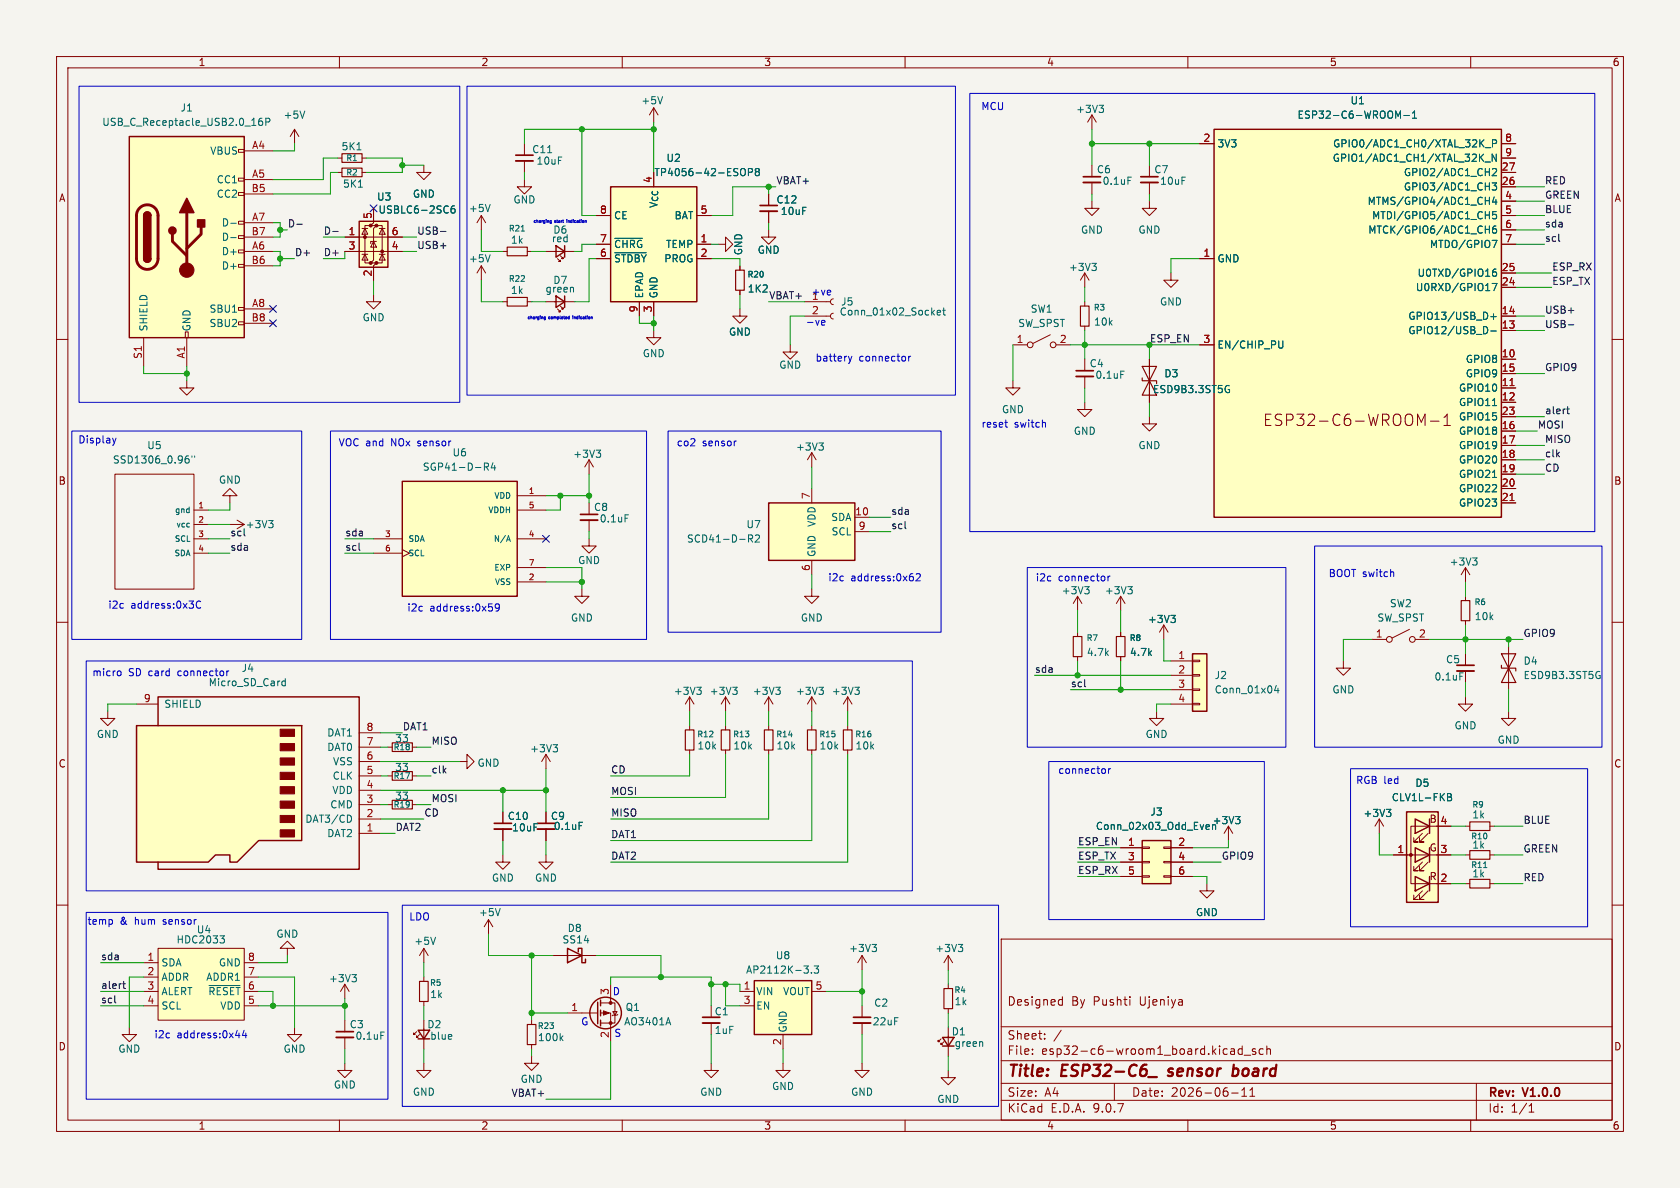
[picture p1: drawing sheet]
<svg xmlns="http://www.w3.org/2000/svg" width="297mm" height="210mm" viewBox="0 0 297 210" stroke-linecap="round" stroke-linejoin="round" font-family="sans-serif">
<defs><g id="words">
<g font-size="2.8" fill="#840000">
<text x="223.2" y="75.5">ESP32-C6-WROOM-1</text>
<text x="178" y="190.9">Title:</text>
<text x="187.7" y="190.9">ESP32-C6_</text>
<text x="207.4" y="190.9">sensor</text>
<text x="219.5" y="190.9">board</text>
</g>
<g font-size="2.1" fill="#840000">
<text x="178" y="178">Designed</text>
<text x="189.4" y="178">By</text>
<text x="193.3" y="178">Pushti</text>
<text x="201.6" y="178">Ujeniya</text>
<text x="178" y="184">Sheet:</text>
<text x="178" y="186.7">File:</text>
<text x="184.1" y="186.7">esp32-c6-wroom1_board.kicad_sch</text>
<text x="178" y="196.9">KiCad</text>
<text x="178" y="194.1">Size:</text>
<text x="184.7" y="194.1">A4</text>
<text x="185.7" y="196.9">E.D.A.</text>
<text x="193.3" y="196.9">9.0.7</text>
<text x="200" y="194.1">Date:</text>
<text x="207" y="194.1">2026-06-11</text>
<text x="263" y="194.3">Rev:</text>
<text x="263" y="196.9">Id:</text>
<text x="267.1" y="196.9">1/1</text>
<text x="269.4" y="194.3">V1.0.0</text>
</g>
<g font-size="1.8" fill="#840000">
<text x="35" y="11.9">1</text>
<text x="85" y="11.9">2</text>
<text x="135" y="11.9">3</text>
<text x="185" y="11.9">4</text>
<text x="235" y="11.9">5</text>
<text x="285" y="11.9">6</text>
<text x="10.3" y="35.9">A</text>
<text x="285.3" y="35.9">A</text>
<text x="10.3" y="85.9">B</text>
<text x="285.3" y="85.9">B</text>
<text x="10.3" y="135.9">C</text>
<text x="285.3" y="135.9">C</text>
<text x="252.6" y="145.6">B</text>
<text x="252.6" y="155.8">R</text>
<text x="252.6" y="150.7">G</text>
<text x="10.3" y="185.9">D</text>
<text x="285.3" y="185.9">D</text>
<text x="35" y="199.9">1</text>
<text x="85" y="199.9">2</text>
<text x="135" y="199.9">3</text>
<text x="185" y="199.9">4</text>
<text x="235" y="199.9">5</text>
<text x="285" y="199.9">6</text>
</g>
<g font-size="1.8" fill="#006464">
<text x="18" y="22.5">USB_C_Receptacle_USB2.0_16P</text>
<text x="31.8" y="19.9">J1</text>
<text x="50" y="21.2">+5V</text>
<text x="113.3" y="18.6">+5V</text>
<text x="190.1" y="20.2">+3V3</text>
<text x="229.3" y="21.2">ESP32-C6-WROOM-1</text>
<text x="238.7" y="18.6">U1</text>
<text x="37.1" y="27.5">VBUS</text>
<text x="60.3" y="26.8">5K1</text>
<text x="94" y="27.3">C11</text>
<text x="94.8" y="29.3">10uF</text>
<text x="117.7" y="28.8">U2</text>
<text x="215.1" y="26.3">3V3</text>
<text x="235.5" y="28.8">GPIO1/ADC1_CH1/XTAL_32K_N</text>
<text x="235.6" y="26.3">GPIO0/ADC1_CH0/XTAL_32K_P</text>
<text x="38.2" y="32.6">CC1</text>
<text x="38.2" y="35.2">CC2</text>
<text x="60.5" y="33.4">5K1</text>
<text x="66.6" y="35.7">U3</text>
<text x="72.9" y="35.2">GND</text>
<text x="115.6" y="31.3">TP4056-42-ESOP8</text>
<text x="193.8" y="30.8">C6</text>
<text x="194.8" y="32.9">0.1uF</text>
<text x="204" y="30.8">C7</text>
<text x="205" y="32.9">10uF</text>
<text x="248.1" y="31.3">GPIO2/ADC1_CH2</text>
<text x="248.1" y="33.9">GPIO3/ADC1_CH3</text>
<text x="39.1" y="40.2">D-</text>
<text x="66.8" y="37.9">USBLC6-2SC6</text>
<text x="82.8" y="37.7">+5V</text>
<text x="90.7" y="36.2">GND</text>
<text x="97.7" y="41.5">D6</text>
<text x="108.5" y="39">CE</text>
<text x="116.4" y="36.9" transform="rotate(-90 116.4 36.9)">V_{CC}</text>
<text x="119.2" y="39">BAT</text>
<text x="137.2" y="36.2">C12</text>
<text x="137.9" y="38.2">10uF</text>
<text x="191" y="41.5">GND</text>
<text x="201.2" y="41.5">GND</text>
<text x="241.7" y="36.4">MTMS/GPIO4/ADC1_CH4</text>
<text x="241.8" y="41.5">MTCK/GPIO6/ADC1_CH6</text>
<text x="242.5" y="39">MTDI/GPIO5/ADC1_CH5</text>
<text x="39.1" y="42.8">D-</text>
<text x="39.1" y="45.3">D+</text>
<text x="39.1" y="47.9">D+</text>
<text x="82.8" y="46.6">+5V</text>
<text x="90.2" y="43.3">1k</text>
<text x="97.4" y="43">red</text>
<text x="108.5" y="44">~{CHRG}</text>
<text x="108.5" y="46.6">~{STDBY} PROG</text>
<text x="117.6" y="44">TEMP</text>
<text x="131.4" y="45.2" transform="rotate(-90 131.4 45.2)">GND</text>
<text x="133.9" y="45.1">GND</text>
<text x="215.1" y="46.6">GND</text>
<text x="252.7" y="44">MTDO/GPIO7</text>
<text x="90.2" y="52.2">1k</text>
<text x="96.3" y="51.9">green</text>
<text x="97.7" y="50.4">D7</text>
<text x="113.9" y="52.8" transform="rotate(-90 113.9 52.8)">EPAD</text>
<text x="116.4" y="52.8" transform="rotate(-90 116.4 52.8)">GND</text>
<text x="132.1" y="51.9">1K2</text>
<text x="188.9" y="48.1">+3V3</text>
<text x="250.2" y="51.7">U0RXD/GPIO17</text>
<text x="250.5" y="49.1">U0TXD/GPIO16</text>
<text x="26.3" y="58.7" transform="rotate(-90 26.3 58.7)">SHIELD</text>
<text x="33.9" y="58.7" transform="rotate(-90 33.9 58.7)">GND</text>
<text x="36.9" y="55.5">SBU1</text>
<text x="36.9" y="58">SBU2</text>
<text x="64" y="57">GND</text>
<text x="128.8" y="59.5">GND</text>
<text x="148.3" y="56">Conn_01x02_Socket</text>
<text x="148.6" y="54.2">J5</text>
<text x="179.9" y="58">SW_SPST</text>
<text x="182.1" y="55.5">SW1</text>
<text x="193.3" y="57.8">10k</text>
<text x="205" y="54.2">GND</text>
<text x="248.9" y="56.7">GPIO13/USB_D+</text>
<text x="248.9" y="59.3">GPIO12/USB_D-</text>
<text x="113.5" y="63.3">GND</text>
<text x="137.7" y="65.4">GND</text>
<text x="192.5" y="65.1">C4</text>
<text x="215.1" y="61.8">EN/CHIP_PU</text>
<text x="259" y="64.4">GPIO8</text>
<text x="193.6" y="67.2">0.1uF</text>
<text x="203.7" y="69.7">ESD9B3.3ST5G</text>
<text x="205.7" y="66.9">D3</text>
<text x="257.8" y="69.4">GPIO10</text>
<text x="257.8" y="72">GPIO11</text>
<text x="259" y="66.9">GPIO9</text>
<text x="177" y="73.3">GND</text>
<text x="189.7" y="77.1">GND</text>
<text x="257.8" y="74.5">GPIO15</text>
<text x="257.8" y="77.1">GPIO18</text>
<text x="19.9" y="82.1">SSD1306_0.96&quot;</text>
<text x="25.9" y="79.6">U5</text>
<text x="74.6" y="83.4">SGP41-D-R4</text>
<text x="79.9" y="80.9">U6</text>
<text x="101.2" y="81.1">+3V3</text>
<text x="140.6" y="79.9">+3V3</text>
<text x="201.2" y="79.6">GND</text>
<text x="257.8" y="79.6">GPIO19</text>
<text x="257.8" y="82.1">GPIO20</text>
<text x="38.6" y="85.7">GND</text>
<text x="257.8" y="84.7">GPIO21</text>
<text x="257.8" y="87.2">GPIO22</text>
<text x="257.8" y="89.8">GPIO23</text>
<text x="43.3" y="93.6">+3V3</text>
<text x="104.9" y="90.5">C8</text>
<text x="105.9" y="92.6">0.1uF</text>
<text x="131.9" y="93.6">U7</text>
<text x="144.4" y="93.2" transform="rotate(-90 144.4 93.2)">VDD</text>
<text x="146.9" y="92.3">SDA</text>
<text x="146.9" y="94.8">SCL</text>
<text x="102.1" y="99.9">GND</text>
<text x="121.3" y="96.1">SCD41-D-R2</text>
<text x="144.4" y="98.6" transform="rotate(-90 144.4 98.6)">GND</text>
<text x="256.2" y="100.2">+3V3</text>
<text x="187.6" y="105.3">+3V3</text>
<text x="195.2" y="105.3">+3V3</text>
<text x="245.6" y="107.5">SW2</text>
<text x="100.8" y="110.1">GND</text>
<text x="141.5" y="110.1">GND</text>
<text x="202.8" y="110.3">+3V3</text>
<text x="243.4" y="110.1">SW_SPST</text>
<text x="260.6" y="109.8">10k</text>
<text x="42.6" y="119">J4</text>
<text x="192" y="116.2">4.7k</text>
<text x="199.7" y="116.2">4.7k</text>
<text x="255.5" y="117.4">C5</text>
<text x="269.2" y="117.7">D4</text>
<text x="29" y="125.3">SHIELD</text>
<text x="36.8" y="121.5">Micro_SD_Card</text>
<text x="119" y="123">+3V3</text>
<text x="125.4" y="123">+3V3</text>
<text x="133" y="123">+3V3</text>
<text x="140.6" y="123">+3V3</text>
<text x="147" y="123">+3V3</text>
<text x="214.6" y="120.2">J2</text>
<text x="214.6" y="122.8">Conn_01x04</text>
<text x="235.5" y="122.8">GND</text>
<text x="253.5" y="120.5">0.1uF</text>
<text x="269.2" y="120.2">ESD9B3.3ST5G</text>
<text x="17" y="130.7">GND</text>
<text x="57.7" y="130.4">DAT1</text>
<text x="69.8" y="131.4">33</text>
<text x="202.4" y="130.7">GND</text>
<text x="257" y="129.1">GND</text>
<text x="264.7" y="131.7">GND</text>
<text x="57.7" y="132.9">DAT0</text>
<text x="58.8" y="135.5">VSS</text>
<text x="69.8" y="136.5">33</text>
<text x="84.3" y="135.7">GND</text>
<text x="93.6" y="133.2">+3V3</text>
<text x="123.2" y="132.7">10k</text>
<text x="129.5" y="132.7">10k</text>
<text x="137.2" y="132.7">10k</text>
<text x="144.8" y="132.7">10k</text>
<text x="151.1" y="132.7">10k</text>
<text x="58.3" y="143.1">CMD</text>
<text x="58.7" y="140.6">VDD</text>
<text x="58.7" y="138">CLK</text>
<text x="69.8" y="141.6">33</text>
<text x="245.9" y="141.8">CLV1L-FKB</text>
<text x="250.1" y="139.3">D5</text>
<text x="53.9" y="145.6">DAT3/CD</text>
<text x="57.7" y="148.2">DAT2</text>
<text x="89.7" y="145.1">C10</text>
<text x="90.4" y="147.2">10uF</text>
<text x="97.3" y="145.1">C9</text>
<text x="97.8" y="146.9">0.1uF</text>
<text x="193.6" y="146.9">Conn_02x03_Odd_Even</text>
<text x="203.3" y="144.4">J3</text>
<text x="214.3" y="145.9">+3V3</text>
<text x="240.9" y="144.6">+3V3</text>
<text x="260.2" y="144.9">1k</text>
<text x="260.2" y="155.3">1k</text>
<text x="260.2" y="150.2">1k</text>
<text x="86.9" y="156.1">GND</text>
<text x="94.5" y="156.1">GND</text>
<text x="31.1" y="167">HDC2033</text>
<text x="34.7" y="165.2">U4</text>
<text x="48.8" y="166">GND</text>
<text x="73.1" y="167.2">+5V</text>
<text x="84.6" y="162.2">+5V</text>
<text x="99.3" y="167">SS14</text>
<text x="100.3" y="164.9">D8</text>
<text x="211.3" y="162.2">GND</text>
<text x="28.4" y="171">SDA</text>
<text x="28.4" y="173.6">ADDR</text>
<text x="36.4" y="173.6">ADDR1</text>
<text x="38.6" y="171">GND</text>
<text x="58.1" y="173.8">+3V3</text>
<text x="131.8" y="172.3">AP2112K-3.3</text>
<text x="137.1" y="169.8">U8</text>
<text x="150" y="168.5">+3V3</text>
<text x="165.3" y="168.5">+3V3</text>
<text x="28.4" y="176.1">ALERT</text>
<text x="28.4" y="178.7">SCL</text>
<text x="36.7" y="176.1">~{RESET}</text>
<text x="38.8" y="178.7">VDD</text>
<text x="76" y="176.6">1k</text>
<text x="110.5" y="178.9">Q1</text>
<text x="126.2" y="179.7">C1</text>
<text x="133.6" y="176.1">VIN</text>
<text x="133.6" y="178.7">EN</text>
<text x="138.3" y="176.1">VOUT</text>
<text x="154.4" y="178.2">C2</text>
<text x="168.7" y="177.9">1k</text>
<text x="61.7" y="182">C3</text>
<text x="62.7" y="184">0.1uF</text>
<text x="75.4" y="182">D2</text>
<text x="76" y="184">blue</text>
<text x="95" y="184.3">100k</text>
<text x="110.2" y="181.5">AO3401A</text>
<text x="126.2" y="183">1uF</text>
<text x="139.3" y="182.6" transform="rotate(-90 139.3 182.6)">GND</text>
<text x="154.2" y="181.5">22uF</text>
<text x="168.2" y="183.2">D1</text>
<text x="168.7" y="185.3">green</text>
<text x="20.8" y="186.3">GND</text>
<text x="50" y="186.3">GND</text>
<text x="91.9" y="191.6">GND</text>
<text x="58.9" y="192.6">GND</text>
<text x="72.9" y="193.9">GND</text>
<text x="123.7" y="193.9">GND</text>
<text x="136.4" y="192.9">GND</text>
<text x="150.4" y="193.9">GND</text>
<text x="165.6" y="195.2">GND</text>
</g>
<g font-size="1.8" fill="#0000c2">
<text x="173.4" y="19.7">MCU</text>
<text x="143.4" y="52.4">+ve</text>
<text x="142.4" y="57.8">-ve</text>
<text x="144.1" y="64.1">battery</text>
<text x="151.8" y="64.1">connector</text>
<text x="173.4" y="75.8">reset</text>
<text x="179.3" y="75.8">switch</text>
<text x="13.8" y="78.6">Display</text>
<text x="59.8" y="79.1">VOC and</text>
<text x="69.2" y="79.1">NOx</text>
<text x="74.1" y="79.1">sensor</text>
<text x="119.5" y="79.1">co2</text>
<text x="124.2" y="79.1">sensor</text>
<text x="19" y="107.8">i2c</text>
<text x="23.1" y="107.8">address:0x3C</text>
<text x="146.3" y="103">i2c</text>
<text x="150.4" y="103">address:0x62</text>
<text x="183" y="103">i2c</text>
<text x="187.1" y="103">connector</text>
<text x="234.8" y="102.2">BOOT switch</text>
<text x="71.9" y="108.3">i2c</text>
<text x="76" y="108.3">address:0x59</text>
<text x="16.2" y="119.7">micro</text>
<text x="22.7" y="119.7">SD card</text>
<text x="31.7" y="119.7">connector</text>
<text x="187" y="137">connector</text>
<text x="239.6" y="138.8">RGB led</text>
<text x="15.4" y="163.7">temp</text>
<text x="21.2" y="163.7">&amp;</text>
<text x="23.9" y="163.7">hum</text>
<text x="29.1" y="163.7">sensor</text>
<text x="72.3" y="162.9">LDO</text>
<text x="108.2" y="176.1">D</text>
<text x="27.2" y="183.7">i2c</text>
<text x="31.3" y="183.7">address:0x44</text>
<text x="102.6" y="181.5">G</text>
<text x="108.5" y="183.5">S</text>
</g>
<g font-size="1.8" fill="#a90000">
<text x="44.5" y="26.4">A4</text>
<text x="212.7" y="25.1">2</text>
<text x="266" y="25.1">8</text>
<text x="266" y="27.7">9</text>
<text x="44.4" y="34">B5</text>
<text x="44.5" y="31.5">A5</text>
<text x="115.3" y="32.5" transform="rotate(-90 115.3 32.5)">4</text>
<text x="265.4" y="30.2">27</text>
<text x="265.4" y="32.8">26</text>
<text x="266" y="35.3">4</text>
<text x="44.4" y="41.7">B7</text>
<text x="44.5" y="39.1">A7</text>
<text x="61.5" y="41.7">1</text>
<text x="65.8" y="38.8" transform="rotate(-90 65.8 38.8)">5</text>
<text x="69.1" y="41.7">6</text>
<text x="106" y="37.8">8</text>
<text x="123.8" y="37.8">5</text>
<text x="266" y="37.8">5</text>
<text x="266" y="40.4">6</text>
<text x="44.4" y="46.7">B6</text>
<text x="44.5" y="44.2">A6</text>
<text x="61.5" y="44.2">3</text>
<text x="69.1" y="44.2">4</text>
<text x="106" y="42.9">7</text>
<text x="106" y="45.5">6</text>
<text x="123.8" y="42.9">1</text>
<text x="123.8" y="45.5">2</text>
<text x="212.7" y="45.5">1</text>
<text x="266" y="42.9">7</text>
<text x="65.8" y="49" transform="rotate(-90 65.8 49)">2</text>
<text x="143.4" y="53.1">1</text>
<text x="265.4" y="48">25</text>
<text x="265.4" y="50.5">24</text>
<text x="44.4" y="56.9">B8</text>
<text x="44.5" y="54.4">A8</text>
<text x="112.8" y="55.3" transform="rotate(-90 112.8 55.3)">9</text>
<text x="115.3" y="55.3" transform="rotate(-90 115.3 55.3)">3</text>
<text x="143.4" y="55.6">2</text>
<text x="265.4" y="55.6">14</text>
<text x="265.4" y="58.2">13</text>
<text x="25.1" y="63.5" transform="rotate(-90 25.1 63.5)">S1</text>
<text x="32.8" y="63.5" transform="rotate(-90 32.8 63.5)">A1</text>
<text x="179.6" y="60.7">1</text>
<text x="187.3" y="60.7">2</text>
<text x="212.7" y="60.7">3</text>
<text x="265.4" y="63.2">10</text>
<text x="265.4" y="65.8">15</text>
<text x="265.4" y="68.3">11</text>
<text x="265.4" y="70.9">12</text>
<text x="265.4" y="73.4">23</text>
<text x="265.4" y="75.9">16</text>
<text x="265.4" y="78.5">17</text>
<text x="265.4" y="81">18</text>
<text x="265.4" y="83.6">19</text>
<text x="143.3" y="88.3" transform="rotate(-90 143.3 88.3)">7</text>
<text x="265.4" y="86.1">20</text>
<text x="265.4" y="88.6">21</text>
<text x="151.1" y="91.2">10</text>
<text x="151.7" y="93.7">9</text>
<text x="143.3" y="101" transform="rotate(-90 143.3 101)">6</text>
<text x="243.1" y="112.8">1</text>
<text x="250.8" y="112.8">2</text>
<text x="208.2" y="116.6">1</text>
<text x="208.2" y="119.1">2</text>
<text x="25.3" y="124.2">9</text>
<text x="208.2" y="121.7">3</text>
<text x="208.2" y="124.2">4</text>
<text x="64.7" y="131.8">7</text>
<text x="64.7" y="129.3">8</text>
<text x="64.7" y="136.9">5</text>
<text x="64.7" y="134.4">6</text>
<text x="64.7" y="142">3</text>
<text x="64.7" y="139.4">4</text>
<text x="64.7" y="147.1">1</text>
<text x="64.7" y="144.5">2</text>
<text x="199.3" y="149.6">1</text>
<text x="208.2" y="149.6">2</text>
<text x="254.6" y="145.8">4</text>
<text x="199.3" y="152.1">3</text>
<text x="199.3" y="154.7">5</text>
<text x="208.2" y="152.1">4</text>
<text x="208.2" y="154.7">6</text>
<text x="246.9" y="150.9">1</text>
<text x="254.6" y="156">2</text>
<text x="254.6" y="150.9">3</text>
<text x="26" y="169.9">1</text>
<text x="26" y="172.5">2</text>
<text x="43.7" y="169.9">8</text>
<text x="43.7" y="172.5">7</text>
<text x="26" y="175">3</text>
<text x="26" y="177.5">4</text>
<text x="43.7" y="175">6</text>
<text x="43.7" y="177.5">5</text>
<text x="100.9" y="178.8">1</text>
<text x="107.7" y="176" transform="rotate(-90 107.7 176)">3</text>
<text x="131.4" y="175">1</text>
<text x="131.4" y="177.5">3</text>
<text x="144.1" y="175">5</text>
<text x="107.7" y="183.6" transform="rotate(-90 107.7 183.6)">2</text>
<text x="138.2" y="184.9" transform="rotate(-90 138.2 184.9)">2</text>
</g>
<g font-size="1.8" fill="#0f0f0f">
<text x="137.2" y="32.7">VBAT+</text>
<text x="273" y="35.2">GREEN</text>
<text x="273" y="32.7">RED</text>
<text x="50.8" y="40.3">D-</text>
<text x="57.1" y="41.6">D-</text>
<text x="73.7" y="41.6">USB-</text>
<text x="273" y="37.8">BLUE</text>
<text x="273" y="40.3">sda</text>
<text x="52.1" y="45.4">D+</text>
<text x="57.1" y="45.4">D+</text>
<text x="73.7" y="44.1">USB+</text>
<text x="273" y="42.8">scl</text>
<text x="274.3" y="47.9">ESP_RX</text>
<text x="135.9" y="53">VBAT+</text>
<text x="274.3" y="50.5">ESP_TX</text>
<text x="273" y="58.1">USB-</text>
<text x="273" y="55.5">USB+</text>
<text x="273" y="65.7">GPIO9</text>
<text x="271.8" y="75.9">MOSI</text>
<text x="273" y="73.3">alert</text>
<text x="273" y="83.5">CD</text>
<text x="273" y="80.9">clk</text>
<text x="273" y="78.4">MISO</text>
<text x="40.6" y="94.9">scl</text>
<text x="61" y="94.9">sda</text>
<text x="157.5" y="91.1">sda</text>
<text x="157.5" y="93.6">scl</text>
<text x="40.6" y="97.4">sda</text>
<text x="61" y="97.4">scl</text>
<text x="269.2" y="112.7">GPIO9</text>
<text x="182.9" y="119">sda</text>
<text x="189.2" y="121.6">scl</text>
<text x="71.1" y="129.2">DAT1</text>
<text x="76.2" y="131.7">MISO</text>
<text x="76.2" y="136.8">clk</text>
<text x="107.9" y="136.8">CD</text>
<text x="76.2" y="141.9">MOSI</text>
<text x="107.9" y="140.6">MOSI</text>
<text x="69.8" y="147">DAT2</text>
<text x="74.9" y="144.4">CD</text>
<text x="107.9" y="148.2">DAT1</text>
<text x="107.9" y="144.4">MISO</text>
<text x="190.5" y="149.5">ESP_EN</text>
<text x="269.2" y="145.7">BLUE</text>
<text x="107.9" y="152.1">DAT2</text>
<text x="190.5" y="154.6">ESP_RX</text>
<text x="190.5" y="152.1">ESP_TX</text>
<text x="215.9" y="152.1">GPIO9</text>
<text x="269.2" y="150.8">GREEN</text>
<text x="269.2" y="155.9">RED</text>
<text x="17.8" y="169.8">sda</text>
<text x="17.8" y="177.5">scl</text>
<text x="17.8" y="174.9">alert</text>
<text x="90.3" y="194">VBAT+</text>
</g>
<text font-size="1.8" fill="#009600" x="203.2" y="60.6">ESP_EN</text>
<g font-size="1.4" fill="#006464">
<text x="61.1" y="28.7">R1</text>
<text x="61.1" y="31.2">R2</text>
<text x="89.8" y="41.1">R21</text>
<text x="89.8" y="50">R22</text>
<text x="132" y="49.3">R20</text>
<text x="193.3" y="55.1">R3</text>
<text x="87.3" y="88.4">VDD</text>
<text x="30.8" y="96">SCL</text>
<text x="30.8" y="90.9">gnd</text>
<text x="31" y="93.4">vcc</text>
<text x="72.1" y="96">SDA</text>
<text x="86.2" y="90.9">VDDH</text>
<text x="87.2" y="96">N/A</text>
<text x="30.7" y="98.5">SDA</text>
<text x="72.1" y="98.5">SCL</text>
<text x="87.3" y="101.1">EXP</text>
<text x="87.4" y="103.6">VSS</text>
<text x="260.6" y="107.2">R6</text>
<text x="192" y="113.5">R7</text>
<text x="199.6" y="113.5">R8</text>
<text x="123.2" y="130.5">R12</text>
<text x="129.5" y="130.5">R13</text>
<text x="137.1" y="130.5">R14</text>
<text x="144.7" y="130.5">R15</text>
<text x="151.1" y="130.5">R16</text>
<text x="69.5" y="132.8">R18</text>
<text x="69.5" y="137.9">R17</text>
<text x="69.5" y="143">R19</text>
<text x="260.2" y="143">R9</text>
<text x="260" y="148.6">R10</text>
<text x="260" y="153.6">R11</text>
<text x="75.9" y="174.5">R5</text>
<text x="168.6" y="175.7">R4</text>
<text x="95" y="182.1">R23</text>
</g>
<g font-size="1.4" fill="#a90000">
<text x="35" y="89.9">1</text>
<text x="93.4" y="87.4">1</text>
<text x="93.4" y="89.9">5</text>
<text x="35" y="92.5">2</text>
<text x="35" y="95">3</text>
<text x="68" y="95">3</text>
<text x="93.4" y="95">4</text>
<text x="35" y="97.5">4</text>
<text x="68" y="97.5">6</text>
<text x="93.4" y="100.1">7</text>
<text x="93.4" y="102.6">2</text>
</g>
<g font-size=".7" fill="#0000c2">
<text x="94.2" y="39.6">charging</text>
<text x="98.1" y="39.6">start</text>
<text x="100.6" y="39.6">indication</text>
<text x="93.1" y="56.6">charging</text>
<text x="97.1" y="56.6">completed</text>
<text x="101.7" y="56.6">indication</text>
</g>
</g></defs>
<path d="M0 0h297v210h-297z" fill="#f5f4ef" stroke="#f5f4ef" stroke-width=".18"/>
<g fill="none" stroke="#840000" stroke-width=".18">
<path d="M10 10h277v190h-277zM12 12h273v186h-273zM60 10v2M110 10v2M160 10v2M210 10v2M260 10v2M193 20.3l-.7 1.3M193 20.3l.8 1.3M193 20.3v2.6M10 60h2M285 60h2"/>
<path d="M10 110h2M190.5 105.4l-.8 1.3M190.5 105.4l.8 1.3M190.5 105.4v2.6M285 110h2M135.9 123.2l-.8 1.3M135.9 123.2l.8 1.3M135.9 123.2v2.5M10 160h2M177 166h108v32h-108zM187.4 176.7l.4 .1M187.8 176.2v1.5"/>
<path d="M187.8 177.6l-.4 .1M199.7 176.2v.1M199.7 176.7v1M285 160h2M60 198v2M110 198v2M160 198v2M177 194.5h108M177 191.5h108M177 187.5h108M177 181.5h108M182.5 186.3v.1"/>
<path d="M182.5 185.5v.1M184.7 183.6v.1M184.7 182.8v.1M187.6 182.1l-1.3 2M197 191.5v3M210 198v2M217.7 185.4h.3l.2 .2v.8M217.7 193.2h1.2M218.2 186.3l-.5 .1M218.2 185.8h-.5M219.5 193.8h.9M219.5 192.7l.5-.4v1.5"/>
<path d="M219.6 185.5l-.4-.1-.3 .3v.4l.1 .2h.6M219.6 184.9v1.5M220 186.5h1.1M221 193.8h.8M221 192.7l.4-.4v1.5M222 185.5l-.4-.1-.2 .2 .1 .2 .5 .2v.3h-.6M223.3 185.5l-.4-.1-.3 .3v.4l.1 .2h.6M224 185.5l.2-.1 .3 .1 .1 .9M224 184.9v1.5M260 198v2M261 191.5v6.5M270.3 196.6h.9"/>
<path d="M270.3 195.5l.4-.4v1.5"/>
</g>
<path d="M203 190.4h1.5M206.5 190.1l.1 .1M206.7 189l-.1 .3v.1M218 189l.2-.1 .6 .1M218.1 188.2l-.2 2M218.8 190a.66 .66 0 0 1-.9 .1" fill="none" stroke="#840000" stroke-width=".4"/>
<path d="M194.3 18.6h.8l-.4 .5M194.8 19.1l.3 .2v.3l-.3 .3M191.8 103.7h.7l-.4 .5M192.3 104.2l.2 .2v.3l-.2 .3M137.1 121.5h.8l-.4 .5M137.7 122l.2 .2v.3l-.2 .3" fill="none" stroke="#006464" stroke-width=".18"/>
<path d="M71.1 85.1h20.3v20.3h-20.3z" fill="#ffffc2"/>
<path d="M71.1 85.1h20.3v20.3h-20.3z" fill="none" stroke="#840000" stroke-width=".25"/>
<g fill="none" stroke="#840000" stroke-width=".18">
<path d="M52.1 22.9l-.8 1.2M52.1 22.9l.7 1.2M52.1 22.9v2.5M59.7 27.9h.8M64 27.9h.8M203.2 35.6v1.2h1.3l-1.3 1.3-1.3-1.3h1.3M203.2 29.2v2M203.2 32.3v2M66 52.1v1.2h1.3l-1.3 1.3-1.2-1.3h1.2M191.8 71.1v1.3h1.2l-1.2 1.3-1.3-1.3h1.3M66 95.3h5.1M66 97.8h5.1"/>
<path d="M71.1 97.2l1.3 .6-1.3 .6M91.4 95.3h5.1M91.4 87.6h5.1M91.4 90.2h5.1M104.1 95.3v1.2h1.3l-1.3 1.3-1.2-1.3h1.2M104.1 81.3l-.7 1.3M104.1 81.3l.8 1.3M104.1 81.3v2.5M104.1 88.9v2M104.1 91.9v2.1M91.4 100.3h5.1M91.4 102.9h5.1"/>
<path d="M102.9 104.1v1.3h1.2l-1.2 1.3-1.3-1.3h1.3M68.6 132.1h.7M72.9 132.1h.8"/>
</g>
<path d="M53.9 19.6l-.4 1.3M63.1 26.5h.7M105.4 79.6h.8l-.4 .5M85.6 82.5h.6l.2-.2-.1-.3-.7-.1v1.2M85.9 82.5l.5 .6M87.1 81.8l-.3 .9h.8M87.4 82.3v.8M89.6 95.4h.5M89.9 94.7l.3 1M105.9 80.1l.3 .2v.3l-.3 .2M110.5 91h.6" fill="none" stroke="#006464" stroke-width=".18"/>
<path d="M60.5 27.2h3.5v1.5h-3.5zM69.3 131.3h3.6v1.5h-3.6z" fill="none" stroke="#840000" stroke-width=".2"/>
<path d="M201.7 31.2h3M102.6 90.9h3.1" fill="none" stroke="#840000" stroke-width=".3"/>
<path d="M201.7 32.3h3M102.6 91.9h3.1" fill="none" stroke="#840000" stroke-width=".33"/>
<path d="M63.5 39.1h5.1v8.1h-5.1z" fill="#ffffc2"/>
<g fill="#840000" stroke="#840000" stroke-width=".18">
<path d="M106.7 178.7l1 .4-1 .4z"/>
<circle cx="64.5" cy="41.9" r=".25"/>
<circle cx="65.5" cy="39.9" r=".25"/>
<circle cx="65.5" cy="46.5" r=".25"/>
<circle cx="66.5" cy="39.9" r=".25"/>
<circle cx="66.5" cy="46.5" r=".25"/>
<circle cx="67.6" cy="44.4" r=".25"/>
<circle cx="107.9" cy="177.3" r=".25"/>
<circle cx="107.9" cy="180.8" r=".25"/>
</g>
<g fill="none" stroke="#840000" stroke-width=".18">
<path d="M59.7 30.5h.8M64 30.5h.8M65.5 39.9h-1v6.6h1M66 36.8v2.6l-.5 .5h1l-.5 .5v5.6l-.5 .5h1l-.5 .5v2.5M66.5 39.9h1.1v6.6h-1.1M74.9 29.2v1.3h1.3l-1.3 1.3-1.2-1.3h1.2M193 35.6v1.2h1.3l-1.3 1.3-1.2-1.3h1.2M61 41.9h10.1M61 44.5h10.1M64 45h1M64 40.4h1M64.5 40.4l.5 1h-1z"/>
<path d="M64.5 45l.5 1h-1zM66 42.7l.5 1h-1zM66.5 42.7h-1v.4M67.1 45h1M67.1 40.4h1M67.6 40.4l.5 1h-1zM67.6 45l.5 1h-1zM191.8 53.3v.8M191.8 57.7v.7M203.2 73.7v1.2h1.3l-1.3 1.3-1.3-1.3h1.3M97.8 168.9h7.6M100.3 179.1h5.4"/>
<path d="M106.2 177.3h2.5v3.5h-2.5M106.2 179.1h1.7v5.1M107.9 174v3.3M108.3 178.8h.8l-.4 .7zM109.2 179.3l-.1 .2h-.8l-.1 .1M22.9 181.6v1.3h1.2l-1.2 1.3-1.3-1.3h1.3M94 180.3v.8M94 184.7v.7"/>
</g>
<g fill="none" stroke="#840000" stroke-width=".25">
<path d="M63.5 39.1h5.1v8.1h-5.1zM100.3 167.6l2.6 1.3-2.6 1.3zM102.2 168.3v-.7h.7v2.6h.6v-.7M105.7 177.2v3.8M106.2 176.8v1M106.2 178.6v1M106.2 180.3v1.1"/>
<circle cx="107.1" cy="179.1" r="2.79"/>
</g>
<path d="M63.4 33.1h.7M80.3 36.4l-.3 .1a.86 .86 0 0 0 0 1.2l.4-.2 .1-.4-.3-.2h-.3l-.2 .2M118.1 179.9l.5 1.3M99.2 183.5l.3 .5M99.5 183.1l-.5 .5" fill="none" stroke="#006464" stroke-width=".18"/>
<path d="M60.5 29.7h3.5v1.5h-3.5zM191 54.1h1.5v3.6h-1.5zM93.2 181.1h1.5v3.6h-1.5z" fill="none" stroke="#840000" stroke-width=".2"/>
<path d="M27.9 167.6h15.3v12.7h-15.3z" fill="#ffffc2"/>
<g fill="none" stroke="#840000" stroke-width=".18">
<path d="M193 29.2v2M193 32.3v2M85.1 47l-.8 1.3M85.1 47l.8 1.3M85.1 47v2.5M88.9 44.5h.8M88.9 53.3h.8M93.2 44.5h.8M93.2 53.3h.8M96.5 44.5h5.1M96.5 53.3h5.1M98.6 54.6l.5 .5h-.3h.3v-.2"/>
<path d="M98.6 45.7l.5 .5h-.3h.3v-.2M99.1 54.1l.5 .5h-.3h.3v-.2M99.1 45.2l.5 .5h-.3h.3v-.2M142.2 53.3h4.6M142.2 55.9h4.6M147.3 52.8l-.3 .2-.2 .3 .2 .4 .3 .1M147.3 55.4l-.3 .1-.2 .4 .2 .3 .3 .2M242.6 113h2.5M249.2 111.3l-3.1 1.5M250.2 113h2.5M25.4 170.2h2.5M25.4 172.7h2.5"/>
<path d="M25.4 175.3h2.5M25.4 177.8h2.5M27.9 167.6h15.3v12.7h-15.3zM43.2 170.2h2.5M43.2 172.7h2.5M43.2 175.3h2.5M43.2 177.8h2.5M61 174l-.8 1.3M61 174l.7 1.3M61 174v2.5"/>
<circle cx="245.6" cy="113" r=".51"/>
<circle cx="249.7" cy="113" r=".51"/>
</g>
<path d="M199.4 31.3h.6M86.7 45l-.5 1.3M92.1 40.8h.6M101.3 50.8l.1 .8M165.7 55.3l.6-.1-.1-.3h-.3l-.2 .1v.6h.5M166.7 54.9h.4M166.8 54.4v1.1l.3 .2M37 174.2h5.4M38.9 165.4h.8l-.5 .5 .4 .1 .1 .5-.3 .2h-.3M62.2 172.3h.8l-.4 .5M62.8 172.8l.2 .2v.3l-.2 .3" fill="none" stroke="#006464" stroke-width=".18"/>
<path d="M191.5 31.2h3.1" fill="none" stroke="#840000" stroke-width=".3"/>
<path d="M191.5 32.3h3.1" fill="none" stroke="#840000" stroke-width=".33"/>
<path d="M89.7 43.7h3.5v1.5h-3.5zM89.7 52.6h3.5v1.5h-3.5z" fill="none" stroke="#840000" stroke-width=".2"/>
<path d="M98.3 52.3l1.5 1-1.5 1.1zM98.3 43.4l1.5 1.1-1.5 1zM99.8 43.4v2.1M99.8 52.3v2.1" fill="none" stroke="#840000" stroke-width=".25"/>
<path d="M214.6 22.9h50.8v68.5h-50.8z" fill="#ffffc2"/>
<path d="M214.6 22.9h50.8v68.5h-50.8z" fill="none" stroke="#840000" stroke-width=".25"/>
<g fill="none" stroke="#840000" stroke-width=".18">
<path d="M212.1 25.4h2.5M265.4 25.4h2.6M265.4 27.9h2.6M265.4 30.5h2.6M265.4 33h2.6M265.4 35.6h2.6M265.4 38.1h2.6M212.1 45.7h2.5M265.4 40.6h2.6M265.4 43.2h2.6M265.4 48.3h2.6M265.4 50.8h2.6"/>
<path d="M265.4 55.9h2.6M265.4 58.4h2.6M212.1 61h2.5M251.3 74.6l.6-1.4v2M252.9 74.5h1.5M255.3 75.2h1.1M255.3 73.8l.5-.6v2M265.4 63.5h2.6M265.4 66h2.6M265.4 68.6h2.6M265.4 71.1h2.6M265.4 73.7h2.6"/>
<path d="M265.4 76.2h2.6M265.4 78.7h2.6M265.4 81.3h2.6M265.4 83.8h2.6M265.4 86.4h2.6M265.4 88.9h2.6M143.5 104.1v1.3h1.3l-1.3 1.3-1.3-1.3h1.3"/>
</g>
<g fill="none" stroke="#006464" stroke-width=".18">
<path d="M249.7 20l.4-.4v1.3M247.2 20.5l.4-.9v1.3M248.2 20.4h1M249.7 20.9h.7M262.5 28.6h1M262.6 35.5h.7M262.6 38h.7M262.6 26.1h1M263.3 34.9v1.2M263.3 37.4v1.3M263.3 39.9v1.3M263.8 32.3h.8l-.4 .5 .3 .1v.6l-.2 .1-.5-.1"/>
<path d="M263.9 25.4l.6-.1 .1-.2-.1-.3-.6-.1v1.3M263.9 29.9l.4-.1 .3 .4-.8 .9h.8M264.2 34.8l-.3 .9h.7M264.5 39.9l-.4 .1a.86 .86 0 0 0 0 1.2l.4-.1 .1-.4-.3-.3-.3 .1-.1 .2M264.5 35.3v.8M264.5 27.2v1.3l-.7-1.3v1.3M264.5 37.4h-.6v.6l.1-.1 .5 .1 .1 .1-.1 .5-.2 .1-.4-.1M262.6 40.6h.7M262.8 57.8l.2 .5-.2 .6M263.6 56h.9M263.6 58.5h.9M263.8 42.5h.8l-.5 1.3"/>
<path d="M263.8 50.1h.8l-.5 1.3M264 55.5v1M264.5 47.6h-.4a.86 .86 0 0 0 0 1.2l.4-.1 .1-.4-.3-.2h-.3l-.1 .2M226.8 60.3l-.1 1.1-.2 .1h-.3M263.9 71.7h.7M263.9 84.4h.7"/>
</g>
<path d="M266.9 68.2h.8M266.9 88.5h.8" fill="none" stroke="#a90000" stroke-width=".18"/>
<path d="M135.9 88.9h15.2v10.2h-15.2z" fill="#ffffc2"/>
<path d="M135.9 88.9h15.2v10.2h-15.2z" fill="none" stroke="#840000" stroke-width=".25"/>
<path d="M203.2 63.5v7.6M143.5 86.4v2.5M143.5 99.1v2.5M151.1 91.4h2.6M151.1 94h2.6M96.5 133.4l-.7 1.2M96.5 133.4l.8 1.2M96.5 133.4v2.5M61 180.3v2.1M61 183.4v2" fill="none" stroke="#840000" stroke-width=".18"/>
<path d="M217 68.1l.3 .1M217.1 68.9h.3v.4l-.4 .1M132.3 95.2h.6l.2-.2-.1-.3-.7-.1v1.2M132.6 95.2l.5 .6M133.5 94.7l.5-.1 .3 .3-.8 .9h.8M97.8 131.6h.8l-.5 .5M98.3 132.1l.3 .3v.3l-.3 .2M67.3 182.4h.6" fill="none" stroke="#006464" stroke-width=".18"/>
<path d="M201.9 66.8v.5h2.6v.5M201.9 64.8h2.6l-1.3 2.5zM203.2 67.3l1.3 2.6h-2.6z" fill="none" stroke="#840000" stroke-width=".2"/>
<path d="M59.4 182.4h3.1" fill="none" stroke="#840000" stroke-width=".3"/>
<path d="M59.4 183.4h3.1" fill="none" stroke="#840000" stroke-width=".33"/>
<path d="M24.1 128.3h29.2v20.3h-7.6l-3.8 3.8h-1.3v-1.3h-2.5l-1.3 1.3h-12.7z" fill="#ffffc2"/>
<path d="M24.1 128.3h29.2v20.3h-7.6l-3.8 3.8h-1.3v-1.3h-2.5l-1.3 1.3h-12.7zM27.9 128.3v-5.1h35.6v30.5h-35.6v-1.3" fill="none" stroke="#840000" stroke-width=".25"/>
<g fill="#840000" stroke="#840000" stroke-width=".18">
<path d="M49.5 146.7h2.6v1.3h-2.6z"/>
<path d="M49.5 144.1h2.6v1.3h-2.6z"/>
<path d="M49.5 141.6h2.6v1.3h-2.6z"/>
<path d="M49.5 139.1h2.6v1.2h-2.6z"/>
<path d="M49.5 136.5h2.6v1.3h-2.6z"/>
<path d="M49.5 134h2.6v1.3h-2.6z"/>
<path d="M49.5 131.4h2.6v1.3h-2.6z"/>
<path d="M49.5 128.9h2.6v1.3h-2.6z"/>
</g>
<g fill="none" stroke="#840000" stroke-width=".18">
<path d="M185.7 59.2l-3.1 1.5M191.8 48.3l-.8 1.2M191.8 48.3l.7 1.2M191.8 48.3v2.5M179.1 67.3v1.3h1.2l-1.2 1.3-1.3-1.3h1.3M179.1 61h2.5M186.7 61h2.5M237.5 116.8v1.3h1.3l-1.3 1.3-1.3-1.3h1.3M266.7 114.3v7.6M24.1 124.5h3.8M63.5 139.7h3.8M63.5 137.2h3.8"/>
<path d="M63.5 134.6h3.8M63.5 132.1h3.8M63.5 129.5h3.8M121.9 123.2v2.5M121.9 128.3v.7M121.9 132.6v.8M121.9 123.2l-.7 1.3M121.9 123.2l.8 1.3M128.3 123.2l-.8 1.3M128.3 123.2l.7 1.3M128.3 123.2v2.5M128.3 128.3v.7"/>
<path d="M128.3 132.6v.8M135.9 128.3v.7M135.9 132.6v.8M143.5 123.2v2.5M143.5 128.3v.7M143.5 132.6v.8M143.5 123.2l-.8 1.3M143.5 123.2l.8 1.3M149.9 123.2v2.5M149.9 128.3v.7M149.9 132.6v.8M149.9 123.2l-.8 1.3"/>
<path d="M149.9 123.2l.7 1.3M259.1 123.2v1.3h1.2l-1.2 1.2-1.3-1.2h1.3M266.7 125.7v1.3h1.3l-1.3 1.3-1.3-1.3h1.3M63.5 147.3h3.8M63.5 144.8h3.8M63.5 142.2h3.8M243.8 144.8l-.7 1.3M243.8 144.8l.8 1.3M243.8 144.8v2.5M259.1 146.1h.7M263.4 146.1h.8M74.9 167.6l-.7 1.3"/>
<path d="M74.9 167.6l.8 1.3M74.9 167.6v2.6M152.4 177.8v2M167.6 168.9l-.7 1.3M167.6 168.9l.8 1.3M167.6 168.9v2.6M125.7 180.8v2.1M138.4 188v1.2h1.3l-1.3 1.3-1.2-1.3h1.2M152.4 188v1.2h1.3l-1.3 1.3-1.3-1.3h1.3M152.4 180.8v2.1"/>
<circle cx="182.1" cy="61" r=".51"/>
<circle cx="186.2" cy="61" r=".51"/>
</g>
<g fill="none" stroke="#006464" stroke-width=".18">
<path d="M193 46.6h.8l-.4 .4M193.6 47l.2 .3v.3l-.2 .2M50.4 120v1.2M282.5 118.7h.3M282.7 119.4h.2v.4l-.4 .2M49.8 121l.3 .2h.3M50.4 120.4h-.3l-.3 .2M123.2 121.5h.8l-.5 .5M123.7 122l.3 .2v.3l-.3 .3M129.5 121.5h.8l-.4 .5M130.1 122l.2 .2v.3l-.2 .3M144.8 121.5h.8l-.5 .5"/>
<path d="M145.3 122l.3 .2v.3l-.3 .3M151.1 121.5h.8l-.4 .5M151.7 122l.2 .2v.3l-.2 .3M61.9 144.2l.2 .4-.2 .7M245.1 143.1h.8l-.4 .5M245.6 143.6l.3 .2v.3l-.3 .2M77 165.7l-.4 1.2M169.4 166.9h.8l-.4 .5M170 167.4l.2 .3v.3l-.2 .2"/>
</g>
<path d="M265.4 117.6v.5h2.6v.5M265.4 115.6h2.6l-1.3 2.5zM266.7 118.1l1.3 2.6h-2.6zM121.2 129h1.5v3.6h-1.5zM127.5 129h1.5v3.6h-1.5zM135.1 129h1.6v3.6h-1.6zM142.7 129h1.6v3.6h-1.6zM149.1 129h1.5v3.6h-1.5zM259.8 145.3h3.6v1.5h-3.6z" fill="none" stroke="#840000" stroke-width=".2"/>
<path d="M124.2 179.8h3.1M150.9 179.8h3" fill="none" stroke="#840000" stroke-width=".3"/>
<path d="M124.2 180.8h3.1M150.9 180.8h3" fill="none" stroke="#840000" stroke-width=".33"/>
<path d="M133.3 173.4h10.2v9.5h-10.2z" fill="#ffffc2"/>
<path d="M133.3 173.4h10.2v9.5h-10.2z" fill="none" stroke="#840000" stroke-width=".25"/>
<path d="M88.9 143.5v2M88.9 146.6v2M96.5 143.5v2M96.5 146.6v2M130.8 175.3h2.5M130.8 177.8h2.5M143.5 175.3h2.5M152.4 168.9l-.8 1.3M152.4 168.9l.8 1.3M152.4 168.9v2.6M125.7 188v1.2h1.3l-1.3 1.3-1.2-1.3h1.2M138.4 182.9v2.5" fill="none" stroke="#840000" stroke-width=".18"/>
<path d="M102.4 145.4h.6M142.1 170.8h.8l-.4 .4M142.8 171.4v.5M143.4 171.9v.1M143.9 170.8h.8l-.4 .4 .4 .2v.5l-.2 .1-.6-.1M154.2 166.9h.8l-.5 .5M154.7 167.4l.3 .3v.3l-.3 .2" fill="none" stroke="#006464" stroke-width=".18"/>
<path d="M87.4 145.5h3M95 145.5h3" fill="none" stroke="#840000" stroke-width=".3"/>
<path d="M87.4 146.6h3M95 146.6h3" fill="none" stroke="#840000" stroke-width=".33"/>
<path d="M248.7 143.5h5.6v16h-5.6z" fill="#ffffc2"/>
<g fill="none" stroke="#840000" stroke-width=".18">
<path d="M85.1 38.1l-.8 1.3M85.1 38.1l.8 1.3M85.1 38.1v2.5M92.7 31.8v1.2h1.3l-1.3 1.3-1.3-1.3h1.3M92.7 25.4v2M92.7 28.4v2.1M135.9 34.3v2M135.9 37.3v2.1M259.1 100.3l-.8 1.3M259.1 100.3l.7 1.3M259.1 100.3v2.6M259.1 105.4v.8"/>
<path d="M259.1 109.7v.8M259.1 115.6v2M259.1 118.6v2.1M81.3 134.6h1.2v-1.2l1.3 1.2-1.3 1.3v-1.3M88.9 151.1v1.3h1.3l-1.3 1.3-1.3-1.3h1.3M96.5 151.1v1.3h1.3l-1.3 1.3-1.3-1.3h1.3M246.4 151.1h10.1M250.2 157.5h.1M251.5 157.5l-1.6 1.5h.8h-.8v-.8M251.5 152.4l-1.6 1.5h.8h-.8v-.7M251.5 147.3l-1.6 1.5h.8h-.8v-.7M252.5 157.5l-1.5 1.5h.7h-.7v-.8"/>
<path d="M252.5 152.4l-1.5 1.5h.7h-.7v-.7M252.5 147.3l-1.5 1.5h.7h-.7v-.7M256.5 146.1h-7.1v10.1h7.1M259.1 156.2h.7M259.1 151.1h.7M263.4 156.2h.8M263.4 151.1h.8M74.9 172.7v.8M74.9 177v.8M86.4 162.6l-.8 1.2M86.4 162.6l.7 1.2M86.4 162.6v2.5"/>
<path d="M74.9 188v1.2h1.3l-1.3 1.3-1.2-1.3h1.2M94 186.7v1.3h1.2l-1.2 1.2-1.3-1.2h1.3M166.4 183.6l-.5 .6v-.3v.3h.2M166.9 184.2l-.5 .5v-.3v.3h.2M167.6 181.6v5.1"/>
</g>
<path d="M248.7 143.5h5.6v16h-5.6zM250.2 154.9l2.5 1.3-2.5 1.3zM250.2 149.9l2.5 1.2-2.5 1.3zM250.2 144.8l2.5 1.3-2.5 1.2zM252.7 144.8v2.5M252.7 149.9v2.5M252.7 154.9v2.6M166.6 183.4h2.1l-1.1 1.5zM166.6 184.9h2.1" fill="none" stroke="#840000" stroke-width=".25"/>
<circle cx="249.4" cy="151.1" r=".25" fill="#840000" stroke="#840000" stroke-width=".18"/>
<path d="M86.7 36.1l-.5 1.3M96.8 27h.7M260.3 98.6h.8l-.4 .5M260.9 99.1l.2 .2v.4l-.2 .2M258.1 118.9h.6M255.9 140.3l.6 .1 .1 .2-.3 .3M255.9 140.9h.4M256.3 140.9l.3 .2v.3l-.7 .1M262.3 153.4h.6M88.4 160.6l-.4 1.3M173.7 184.2v.8" fill="none" stroke="#006464" stroke-width=".18"/>
<path d="M258.3 106.2h1.5v3.5h-1.5zM259.8 155.4h3.6v1.6h-3.6zM259.8 150.4h3.6v1.5h-3.6zM74.2 173.5h1.5v3.5h-1.5z" fill="none" stroke="#840000" stroke-width=".2"/>
<path d="M91.2 27.4h3M134.4 36.3h3M257.6 117.6h3" fill="none" stroke="#840000" stroke-width=".3"/>
<path d="M91.2 28.4h3M134.4 37.3h3M257.6 118.6h3" fill="none" stroke="#840000" stroke-width=".33"/>
<path d="M107.9 33h15.3v20.3h-15.3z" fill="#ffffc2"/>
<path d="M107.9 33h15.3v20.3h-15.3zM73.9 182.1h2l-1 1.5zM73.9 183.6h2" fill="none" stroke="#840000" stroke-width=".25"/>
<g fill="none" stroke="#840000" stroke-width=".18">
<path d="M115.6 19.1v2.5M115.6 19.1l-.8 1.2M115.6 19.1l.7 1.2M105.4 38.1h2.5M123.2 38.1h2.5M105.4 43.2h2.5M105.4 45.7h2.5M113 53.3v2.6M115.6 58.4v1.3h1.2l-1.2 1.3-1.3-1.3h1.3M115.6 53.3v2.6M123.2 43.2h2.5M123.2 45.7h2.5"/>
<path d="M127 43.2h1.3v-1.3l1.2 1.3-1.2 1.3v-1.3M130.8 54.6v1.3h1.3l-1.3 1.3-1.3-1.3h1.3M130.8 47v.8M130.8 51.3v.8M135.9 40.6v1.3h1.3l-1.3 1.3-1.3-1.3h1.3M139.7 61v1.2h1.3l-1.3 1.3-1.3-1.3h1.3M20.3 83.8h14v20.3h-14zM34.3 92.7h2.5M34.3 90.2h2.5M34.3 95.3h2.5M34.3 97.8h2.5M40.6 87.6h1.3l-1.3-1.2-1.2 1.2h1.2v1.3"/>
<path d="M40.6 92.7h2.6M41.9 91.9l1.3 .8M43.2 92.7l-1.3 .8M143.5 80l-.8 1.3M143.5 80l.8 1.3M143.5 80v2.6M68.6 137.2h.7M72.9 137.2h.8M68.6 142.2h.7M72.9 142.2h.8M50.8 167.6h1.3l-1.3-1.2-1.3 1.2h1.3v1.3M167.6 174v.8"/>
<path d="M167.6 178.3v.8M52.1 181.6v1.3h1.2l-1.2 1.3-1.3-1.3h1.3M61 188v1.2h1.2l-1.2 1.3-1.3-1.3h1.3M73.7 182.4l-.5 .5v-.3v.3h.2M74.2 182.9l-.5 .5v-.3v.3h.2M74.9 180.3v5.1"/>
</g>
<g fill="none" stroke="#006464" stroke-width=".18">
<path d="M117.1 17.1l-.4 1.3M131.2 29.8a.43 .43 0 0 1 .6 .4v.4a.43 .43 0 0 1-.6 .5M132.3 30.5l.6-.1 .1-.2v-.3l-.7-.1v1.3M133.8 30.3l-.3-.2 .3-.3h.2l.2 .2-.2 .3M133.8 30.3l-.3 .3 .1 .3 .2 .2 .3-.1 .1-.2v-.2l-.2-.3M133.8 30.3h.2M108.7 42.1h4.9M108.7 44.7h5.5M144.8 78.3h.8l-.5 .5M145.3 78.8l.3 .2v.3l-.3 .3M33 81.1h.2l.2 .2v.4l-.4 .2M33.3 80.6l-.3 .1"/>
<path d="M33.9 80.6v.2M34.4 80.6v.2M47.5 92h.8l-.5 .5M48 92.5l.3 .2v.3l-.3 .3M79.8 182.9l.1 .3-.6 .1"/>
</g>
<path d="M130 47.8h1.6v3.5h-1.6zM69.3 136.4h3.6v1.5h-3.6zM69.3 141.5h3.6v1.5h-3.6zM166.9 174.8h1.5v3.5h-1.5z" fill="none" stroke="#840000" stroke-width=".2"/>
<path d="M22.9 24.1h20.3v35.6h-20.3z" fill="#ffffc2"/>
<g fill="none" stroke="#840000" stroke-width=".18">
<path d="M42.2 26.4h1v.5h-1zM42.2 31.5h1v.5h-1zM42.2 34h1v.5h-1zM42.2 39.1h1v.5h-1zM43.2 26.7h5.1M43.2 31.8h5.1M43.2 34.3h5.1M43.2 39.4h5.1M25.4 59.7v5.1M32.8 58.7h.5v1h-.5zM33 59.7v5.1M42.2 41.7h1v.5h-1z"/>
<path d="M42.2 44.2h1v.5h-1zM42.2 46.7h1v.5h-1zM42.2 54.4h1v.5h-1zM42.2 56.9h1v.5h-1zM43.2 41.9h5.1M43.2 44.5h5.1M43.2 47h5.1M43.2 54.6h5.1M43.2 57.2h5.1M207 48.3v1.2h1.3l-1.3 1.3-1.3-1.3h1.3M33 67.3v1.3h1.3l-1.3 1.3-1.3-1.3h1.3M191.8 63.5v2"/>
<path d="M191.8 66.5v2.1M19 125.7v1.3h1.3l-1.3 1.3-1.2-1.3h1.2M213.4 156.2v1.3h1.2l-1.2 1.3-1.3-1.3h1.3M167.6 189.2v1.3h1.3l-1.3 1.3-1.2-1.3h1.2"/>
</g>
<path d="M22.9 24.1h20.3v35.6h-20.3zM25.4 38.1a.64 .64 0 0 1 .6-.6 .64 .64 0 0 1 .7 .6M25.4 45.7a.64 .64 0 0 0 .6 .7 .64 .64 0 0 0 .7-.7" fill="none" stroke="#840000" stroke-width=".25"/>
<path d="M24.7 36.8a1.9 1.9 0 0 1 2.1-.5 1.9 1.9 0 0 1 1.1 1.8v7.6a1.91 1.91 0 0 1-1.9 1.9 1.91 1.91 0 0 1-1.9-1.9v-7.7l.2-.7zM33 37.6v10.2M30.5 41.4v1.3l2.5 2.5M35.6 40.1v1.3l-2.6 2.5" fill="none" stroke="#840000" stroke-width=".51"/>
<g fill="#840000" stroke="#840000" stroke-width=".25">
<path d="M25.4 38.1h1.3v7.6h-1.3z"/>
<path d="M25.6 37.7a.64 .64 0 0 1 .7-.2 .64 .64 0 0 1 .4 .6h-1.3z"/>
<path d="M25.4 45.7h1.3a.64 .64 0 0 1-.7 .7 .64 .64 0 0 1-.6-.7z"/>
<path d="M33 35.1l1.3 2.5h-2.6z"/>
<path d="M34.9 38.9h1.3v1.2h-1.3z"/>
<circle cx="30.5" cy="40.8" r=".63"/>
</g>
<circle cx="33" cy="47.8" r="1.27" fill="#840000" stroke="#840000" stroke-width=".18"/>
<path d="M40.8 39.5h1M46.3 20.9l-.3 .1a.86 .86 0 0 0 0 1.2l.4-.2v-.4l-.2-.2h-.4l-.1 .2M47 21.6l.6-.1 .1-.2v-.3l-.7-.1v1.3M40.8 42h1M198.1 65.6h.6" fill="none" stroke="#006464" stroke-width=".18"/>
<path d="M190.2 65.5h3.1" fill="none" stroke="#840000" stroke-width=".3"/>
<path d="M190.2 66.5h3.1" fill="none" stroke="#840000" stroke-width=".33"/>
<path d="M201.9 148.6h5.1v7.6h-5.1z" fill="#ffffc2"/>
<path d="M201.9 148.6h5.1v7.6h-5.1z" fill="none" stroke="#840000" stroke-width=".25"/>
<g fill="none" stroke="#840000" stroke-width=".18">
<path d="M198.1 105.4l-.7 1.3M198.1 105.4l.8 1.3M198.1 105.4v2.6M205.7 110.5l-.7 1.3M205.7 110.5l.8 1.3M205.7 110.5v2.5M204.5 125.7v1.3h1.2l-1.2 1.3-1.3-1.3h1.3M198.1 149.9h3.8M198.1 152.4h3.8M198.1 154.9h3.8M201.9 149.7h1.3v.3h-1.3zM201.9 152.3h1.3v.2h-1.3z"/>
<path d="M201.9 154.8h1.3v.3h-1.3zM205.7 149.7h1.3v.3h-1.3zM205.7 152.3h1.3v.2h-1.3zM205.7 154.8h1.3v.3h-1.3zM207 149.9h3.8M207 152.4h3.8M207 154.9h3.8M217.2 146.1l-.8 1.2M217.2 146.1l.7 1.2M217.2 146.1v2.5"/>
</g>
<path d="M199.4 103.7h.8l-.5 .5M199.9 104.2l.3 .2v.3l-.3 .3M207 108.8h.8l-.4 .5M207.5 109.3l.3 .2v.3l-.3 .3M213.4 145.8h.4M213.8 146.6h-.4M213.8 146.1l-.6 .1M214.4 145.8v.8M214.9 146v.6M218.4 144.3h.8l-.4 .5M219 144.8l.2 .3v.3l-.2 .2" fill="none" stroke="#006464" stroke-width=".18"/>
<path d="M210.8 115.6h2.6v10.1h-2.6z" fill="#ffffc2"/>
<path d="M210.8 115.6h2.6v10.1h-2.6z" fill="none" stroke="#840000" stroke-width=".25"/>
<g fill="none" stroke="#840000" stroke-width=".18">
<path d="M66 36.8v2.6M105.4 38.1h2.5M123.2 38.1h2.5M135.9 34.3v2M135.9 37.3v2.1M212.1 25.4h2.5M265.4 38.1h2.6M265.4 25.4h2.6M265.4 27.9h2.6M265.4 30.5h2.6M265.4 33h2.6M265.4 35.6h2.6"/>
<path d="M61 41.9h2.5M61 44.5h2.5M66 47v2.5M68.6 41.9h2.5M68.6 44.5h2.5M105.4 43.2h2.5M105.4 45.7h2.5M113 53.3v2.6M115.6 53.3v2.6M123.2 43.2h2.5M123.2 45.7h2.5M130.8 47v.8"/>
<path d="M130.8 51.3v.8M212.1 45.7h2.5M265.4 43.2h2.6M265.4 40.6h2.6M265.4 48.3h2.6M265.4 50.8h2.6M265.4 55.9h2.6M265.4 58.4h2.6M203.2 63.5v2.5M203.2 68.6v2.5M212.1 61h2.5M265.4 63.5h2.6"/>
<path d="M265.4 66h2.6M265.4 68.6h2.6M265.4 71.1h2.6M265.4 73.7h2.6M265.4 76.2h2.6M265.4 78.7h2.6M265.4 81.3h2.6M265.4 83.8h2.6M265.4 86.4h2.6M265.4 88.9h2.6M190.5 111.8v.7M190.5 116.1v.7"/>
<path d="M198.1 111.8v.7M198.1 116.1v.7M207 116.8h3.8M207 119.4h3.8M210.8 116.7h1.3v.3h-1.3zM210.8 119.3h1.3v.2h-1.3zM207 121.9h3.8M207 124.5h3.8M210.8 121.8h1.3v.2h-1.3zM210.8 124.3h1.3v.3h-1.3zM88.9 143.5v2M88.9 146.6v2"/>
<path d="M96.5 143.5v2M96.5 146.6v2M198.1 149.9h3.8M198.1 152.4h3.8M198.1 154.9h3.8M207 149.9h3.8M207 152.4h3.8M207 154.9h3.8M246.4 151.1h2.5M254 156.2h2.5M254 151.1h2.5M254 146.1h2.5"/>
</g>
<g fill="none" stroke="#006464" stroke-width=".18">
<path d="M249.7 20l.4-.4v1.3M80.3 36.4l-.3 .1a.86 .86 0 0 0 0 1.2l.4-.2 .1-.4-.3-.2h-.3l-.2 .2M131.2 29.8a.43 .43 0 0 1 .6 .4v.4a.43 .43 0 0 1-.6 .5M132.3 30.5l.6-.1 .1-.2v-.3l-.7-.1v1.3M133.8 30.3l-.3-.2 .3-.3h.2l.2 .2-.2 .3M133.8 30.3l-.3 .3 .1 .3 .2 .2 .3-.1 .1-.2v-.2l-.2-.3M133.8 30.3h.2M247.2 20.5l.4-.9v1.3M248.2 20.4h1M249.7 20.9h.7M262.5 28.6h1M262.6 35.5h.7"/>
<path d="M262.6 38h.7M262.6 26.1h1M263.3 34.9v1.2M263.3 37.4v1.3M263.3 39.9v1.3M263.8 32.3h.8l-.4 .5 .3 .1v.6l-.2 .1-.5-.1M263.9 25.4l.6-.1 .1-.2-.1-.3-.6-.1v1.3M263.9 29.9l.4-.1 .3 .4-.8 .9h.8M264.2 34.8l-.3 .9h.7M264.5 39.9l-.4 .1a.86 .86 0 0 0 0 1.2l.4-.1 .1-.4-.3-.3-.3 .1-.1 .2M264.5 35.3v.8M264.5 27.2v1.3l-.7-1.3v1.3"/>
<path d="M264.5 37.4h-.6v.6l.1-.1 .5 .1 .1 .1-.1 .5-.2 .1-.4-.1M108.7 42.1h4.9M108.7 44.7h5.5M262.6 40.6h.7M262.8 57.8l.2 .5-.2 .6M263.6 56h.9M263.6 58.5h.9M263.8 42.5h.8l-.5 1.3M263.8 50.1h.8l-.5 1.3M264 55.5v1M264.5 47.6h-.4a.86 .86 0 0 0 0 1.2l.4-.1 .1-.4-.3-.2h-.3l-.1 .2M217 68.1l.3 .1"/>
<path d="M217.1 68.9h.3v.4l-.4 .1M226.8 60.3l-.1 1.1-.2 .1h-.3M263.9 71.7h.7M263.9 84.4h.7M207 108.8h.8l-.4 .5M207.5 109.3l.3 .2v.3l-.3 .3M225.6 121.2l-.3 .9h.8M225.9 121.7v.8M102.4 145.4h.6M213.4 145.8h.4M213.8 146.6h-.4M213.8 146.1l-.6 .1"/>
<path d="M214.4 145.8v.8M214.9 146v.6M218.4 144.3h.8l-.4 .5M219 144.8l.2 .3v.3l-.2 .2M245.1 143.1h.8l-.4 .5M245.6 143.6l.3 .2v.3l-.3 .2M255.9 140.3l.6 .1 .1 .2-.3 .3M255.9 140.9h.4M256.3 140.9l.3 .2v.3l-.7 .1"/>
</g>
<path d="M189.7 112.5h1.6v3.6h-1.6zM197.4 112.5h1.5v3.6h-1.5z" fill="none" stroke="#840000" stroke-width=".2"/>
<g fill="none" stroke="#0f0f0f" stroke-width=".18">
<path d="M52.5 39.6h.9M58.8 40.9h1M77.9 40.9h.9M275.6 42.6l.2 .1M277.3 57.4h.9M277 72.3h.4M277.1 71.9v1.1l.3 .1M43.2 94.7h.1M63.5 97.2l.2 .1M160.1 93.4l.1 .1M191.8 121.3l.1 .1M20.4 177.2l.1 .1"/>
<path d="M21.7 173.9h.5M21.9 173.5v1.1l.3 .1"/>
</g>
<g fill="none" stroke="#009600" stroke-width=".18">
<path d="M48.3 39.4h1.2v2.5h-1.2M52.1 25.4v1.3h-3.8M59.7 27.9h-2.6v3.9h-8.8M59.7 30.5h-1.3v3.8h-10.1M64.8 27.9h6.3v2.6h-6.3M71.1 29.2h3.8M92.7 30.5v1.3M102.9 22.9v15.2h2.5M115.6 21.6v8.9M115.6 22.9h-22.9v2.5M135.9 33v1.3M135.9 39.4v1.2"/>
<path d="M137.2 33h-7.7v5.1h-3.8M193 25.4h19.1M193 22.9v6.3M193 34.3v1.3M203.2 25.4v3.8M203.2 34.3v1.3M268 33h5M268 35.6h5M268 38.1h5M48.3 44.5h1.2v2.5h-1.2M49.5 45.7h2.6M49.5 40.6h1.3"/>
<path d="M57.1 41.9h3.9M61 44.5v1.2h-3.9M66 49.5v2.6M71.1 44.5h2.6M71.1 41.9h2.6M85.1 49.5v3.8h3.8M85.1 40.6v3.9h3.8M94 53.3h2.5M94 44.5h2.5M105.4 45.7h-1.3v7.6h-2.5M105.4 43.2h-2.5v1.3h-1.3M113 55.9v1.3h2.6"/>
<path d="M115.6 55.9v2.5M125.7 45.7h5.1v1.3M125.7 43.2h1.3M130.8 52.1v2.5M135.9 53.3h6.3M142.2 55.9h-2.5v5.1M191.8 50.8v2.5M191.8 58.4v5.1M212.1 45.7h-5.1v2.6M268 55.9h5M268 50.8h6.3M268 48.3h6.3"/>
<path d="M268 58.4h5M268 43.2h5M268 40.6h5M25.4 64.8v1.2h7.6M33 64.8v2.5M179.1 61v6.3M189.2 61h22.9M191.8 68.6v2.5M203.2 61v2.5M203.2 71.1v2.6M268 66h5M268 78.7h5"/>
<path d="M268 76.2h3.8M268 73.7h5M36.8 97.8h3.8M36.8 92.7h3.8M36.8 95.3h3.8M40.6 88.9v1.3h-3.8M61 97.8h5M61 95.3h5M96.5 87.6h7.6M99.1 87.6v2.6h-2.6M104.1 83.8v5.1M104.1 94v1.3"/>
<path d="M143.5 82.6v3.8M153.7 94h3.8M153.7 91.4h3.8M268 83.8h5M268 81.3h5M96.5 100.3h6.4v3.8M96.5 102.9h6.4M143.5 101.6v2.5M182.9 119.4h24.1M190.5 108v3.8M190.5 116.8v2.6M198.1 108v3.8"/>
<path d="M198.1 116.8v5.1M205.7 113v3.8h1.3M242.6 113h-5.1v3.8M252.7 113h16.5M259.1 102.9v2.5M259.1 110.5v5.1M266.7 113v1.3M24.1 124.5h-5.1v1.2M67.3 139.7h29.2M67.3 132.1h1.3M67.3 137.2h1.3M67.3 129.5h3.8"/>
<path d="M67.3 134.6h14M73.7 132.1h2.5M73.7 137.2h2.5M88.9 139.7v3.8M96.5 135.9v7.6M121.9 133.4v3.8h-14M121.9 125.7v2.6M128.3 133.4v7.6h-20.4M128.3 125.7v2.6M135.9 133.4v11.4h-28M135.9 125.7v2.6M143.5 125.7v2.6"/>
<path d="M143.5 133.4v15.2h-35.6M149.9 133.4v19h-42M149.9 125.7v2.6M189.2 121.9h17.8M207 124.5h-2.5v1.2M259.1 120.7v2.5M266.7 121.9v3.8M67.3 142.2h1.3M67.3 144.8h7.6M67.3 147.3h2.5M73.7 142.2h2.5M88.9 148.6v2.5"/>
<path d="M96.5 148.6v2.5M190.5 152.4h7.6M190.5 154.9h7.6M190.5 149.9h7.6M210.8 152.4h5.1M210.8 154.9h2.6v1.3M217.2 148.6v1.3h-6.4M243.8 147.3v3.8h2.6M256.5 151.1h2.6M256.5 156.2h2.6M256.5 146.1h2.6M264.2 151.1h5"/>
<path d="M264.2 156.2h5M264.2 146.1h5M17.8 175.3h7.6M17.8 177.8h7.6M17.8 170.2h7.6M25.4 172.7h-2.5v8.9M45.7 172.7h6.4v8.9M45.7 175.3h2.6v2.5M45.7 177.8h15.3M50.8 168.9v1.3h-5.1M61 176.5v3.8M74.9 170.2v2.5"/>
<path d="M74.9 177.8v2.5M86.4 165.1v3.8h11.4M94 168.9v11.4M94 179.1h6.3M105.4 168.9h11.4v3.8M107.9 174v-1.3h17.8v5.1M125.7 174h5.1v1.3M128.3 174v3.8h2.5M146 175.3h6.4M152.4 171.5v6.3M167.6 171.5v2.5M167.6 179.1v2.5"/>
<path d="M61 185.4v2.6M74.9 185.4v2.6M94 185.4v1.3M107.9 184.2v10.1h-11.4M125.7 182.9v5.1M138.4 185.4v2.6M152.4 182.9v5.1M167.6 186.7v2.5"/>
</g>
<path d="M65.4 36.2l1.2 1.2M66.6 36.2l-1.2 1.2M47.7 56.5l1.2 1.3M47.7 54l1.2 1.2M48.9 54l-1.2 1.2M48.9 56.5l-1.2 1.3M95.9 94.6l1.2 1.3M97.1 94.6l-1.2 1.3" fill="none" stroke="#000084" stroke-width=".18"/>
<g fill="none" stroke="#0000c2" stroke-width=".18">
<path d="M14 15.2h67.3v55.9h-67.3zM82.5 15.2h86.4v54.7h-86.4zM171.4 16.5h110.5v77.5h-110.5zM94.9 38.8v.5M96.6 38.8l-.1 .1M96.6 38.8v.1M97.5 39.3h-.2v-.3h.2v.4l-.2 .1M98.5 38.8v.5M99.5 38.8v.5M100.2 38.8h.1M100.2 39v.3M100.2 38.8v.1"/>
<path d="M101.1 38.8v.5M101.3 38.8v.1M101.3 38.8l.1 .1M102.5 38.8v.5M102.8 38.8l-.1 .1M102.8 38.8v.1M93.8 55.9v.5M95.5 55.9h.1M96.4 56.3h-.2v-.2l.2-.1v.4l-.2 .1M99 55.9v.4M99.7 55.9v.4M100.5 56.1h.1"/>
<path d="M100.6 55.9v.4h-.1M101.3 55.9h.1M101.3 56v.4M101.3 55.9h-.1M102.2 55.9v.5M102.4 55.9h.1M103.5 55.9v.4M103.8 55.9h.1M145.3 57.4h.5M145.3 56.7l.4-.1 .1 .3-.6 .2M146.8 51.4l.1 .2-.6 .1M12.7 76.2h40.6v36.8h-40.6z"/>
<path d="M19.9 77.5l.3 .8M20.2 78.3l-.1 .3M20.5 77.5l-.3 .8M58.4 76.2h55.9v36.8h-55.9zM118.1 76.2h48.3v35.6h-48.3zM130 78h.2M150 63l.3 .8M150.3 63.8l-.3 .5M150.6 63l-.3 .8M160.6 63v.8M161 63l-.4 .2M177.6 74.7h.5"/>
<path d="M177.9 75.5h.2M184.6 74.7l.2 .1v.7M232.4 96.5h50.8v35.6h-50.8zM15.2 116.8h146.1v40.7h-146.1zM21 118.6l.3 .1 .1 .2-.1 .4-.3 .2M35.5 106.4a.6 .6 0 0 0-.9 .4 .6 .6 0 0 0 .6 .7l.3-.1M40.5 118.6l-.4 .3M88.3 107.3l-.3 .2h-.3l-.1-.2 .1-.5 .3-.1 .2 .2a.84 .84 0 0 1-.3 1.1h-.2M162 101.5l.5-.1 .2 .4-.8 .9h.8M181.6 100.3h45.7v31.8h-45.7zM195.9 101.8v.9M196.2 101.8l-.3 .3"/>
<path d="M246.2 101.1l.2 .2v.6M185.4 134.6h38.1v28h-38.1zM195.3 135.9l.1 .2-.1 .6M196 135.9v.8M196.3 135.9l-.3 .2M238.8 135.9h41.9v27.9h-41.9zM15.2 161.3h53.4v33h-53.4zM19.8 162.7v.6M71.1 160h105.4v35.6h-105.4zM43.1 182.1l-.3 .9h.8M43.5 182.6v.9"/>
</g>
<path d="M266.9 68.2h.8M266.9 88.5h.8" fill="none" stroke="#a90000" stroke-width=".18"/>
<g fill="#009600" stroke="#009600" stroke-width=".18">
<circle cx="102.9" cy="102.9" r=".46"/>
<circle cx="104.1" cy="87.6" r=".46"/>
<circle cx="49.5" cy="45.7" r=".46"/>
<circle cx="71.1" cy="29.2" r=".46"/>
<circle cx="99.1" cy="87.6" r=".46"/>
<circle cx="33" cy="66" r=".46"/>
<circle cx="49.5" cy="40.6" r=".46"/>
<circle cx="88.9" cy="139.7" r=".46"/>
<circle cx="96.5" cy="139.7" r=".46"/>
<circle cx="94" cy="179.1" r=".46"/>
<circle cx="94" cy="168.9" r=".46"/>
<circle cx="61" cy="177.8" r=".46"/>
<circle cx="48.3" cy="177.8" r=".46"/>
<circle cx="116.8" cy="172.7" r=".46"/>
<circle cx="125.7" cy="174" r=".46"/>
<circle cx="128.3" cy="174" r=".46"/>
<circle cx="191.8" cy="61" r=".46"/>
<circle cx="203.2" cy="25.4" r=".46"/>
<circle cx="193" cy="25.4" r=".46"/>
<circle cx="102.9" cy="22.9" r=".46"/>
<circle cx="135.9" cy="33" r=".46"/>
<circle cx="152.4" cy="175.3" r=".46"/>
<circle cx="115.6" cy="57.2" r=".46"/>
<circle cx="115.6" cy="22.9" r=".46"/>
<circle cx="198.1" cy="121.9" r=".46"/>
<circle cx="190.5" cy="119.4" r=".46"/>
<circle cx="266.7" cy="113" r=".46"/>
<circle cx="259.1" cy="113" r=".46"/>
</g>
<use href="#words"/>
</svg>
